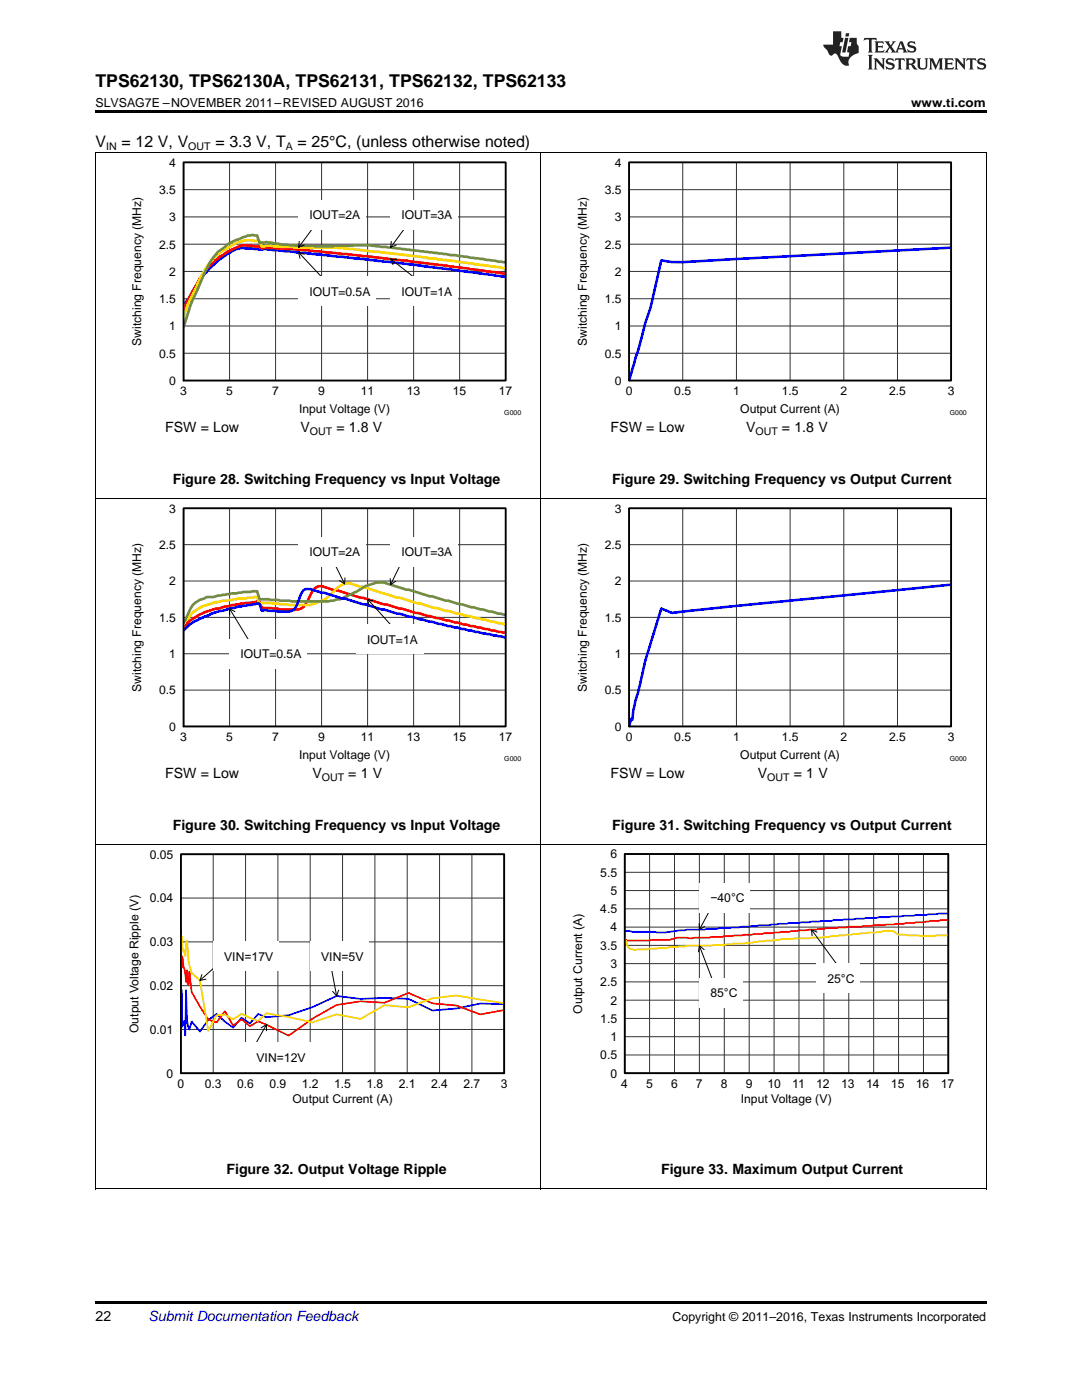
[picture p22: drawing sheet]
<svg xmlns="http://www.w3.org/2000/svg" width="216mm" height="279mm" viewBox="0 0 216 279" stroke-linecap="round" stroke-linejoin="round" font-family="sans-serif">
<defs><g id="words">
<text font-size="3.5" x="19" y="17.3">TPS62130, TPS62130A, TPS62131, TPS62132, TPS62133</text>
<g font-size="3.2">
<text x="19" y="29.3">V</text>
<text x="24.2" y="29.3">= 12 V, V</text>
<text x="43" y="29.3">= 3.3 V, T</text>
<text x="59.4" y="29.3">= 25°C, (unless otherwise noted)</text>
</g>
<g font-size="2.8">
<text x="32.9" y="86.2">FSW = Low</text>
<text x="60" y="86.2">V</text>
<text x="67.1" y="86.2">= 1.8 V</text>
<text x="121.8" y="86.2">FSW = Low</text>
<text x="148.9" y="86.2">V</text>
<text x="156" y="86.2">= 1.8 V</text>
<text x="34.5" y="96.6">Figure 28. Switching Frequency vs Input Voltage</text>
<text x="122.2" y="96.6">Figure 29. Switching Frequency vs Output Current</text>
<text x="32.9" y="155.3">FSW = Low</text>
<text x="62.3" y="155.3">V</text>
<text x="69.5" y="155.3">= 1 V</text>
<text x="121.8" y="155.3">FSW = Low</text>
<text x="151.2" y="155.3">V</text>
<text x="158.4" y="155.3">= 1 V</text>
<text x="34.5" y="165.6">Figure 30. Switching Frequency vs Input Voltage</text>
<text x="122.2" y="165.6">Figure 31. Switching Frequency vs Output Current</text>
<text x="45.2" y="234.3">Figure 32. Output Voltage Ripple</text>
<text x="131.9" y="234.3">Figure 33. Maximum Output Current</text>
<text x="19" y="263.6">22</text>
</g>
<text font-size="2.8" fill="#0000c8" x="29.6" y="263.6">Submit Documentation Feedback</text>
<g font-size="2.5">
<text x="19" y="21.4">SLVSAG7E –NOVEMBER 2011–REVISED AUGUST 2016</text>
<text x="181.8" y="21.4">www.ti.com</text>
<text x="134.2" y="263.6">Copyright © 2011–2016, Texas Instruments Incorporated</text>
</g>
<g font-size="2.4">
<text x="33.8" y="33.3">4</text>
<text x="122.7" y="33.3">4</text>
<text x="31.8" y="38.7">3.5</text>
<text x="120.7" y="38.7">3.5</text>
<text x="33.8" y="44.2">3</text>
<text x="61.8" y="43.8">IOUT=2A</text>
<text x="80.1" y="43.8">IOUT=3A</text>
<text x="122.7" y="44.2">3</text>
<text x="31.8" y="49.6">2.5</text>
<text x="120.7" y="49.6">2.5</text>
<text x="33.8" y="55">2</text>
<text x="61.8" y="59">IOUT=0.5A</text>
<text x="80.1" y="59">IOUT=1A</text>
<text x="122.7" y="55">2</text>
<text x="31.8" y="60.5">1.5</text>
<text x="33.8" y="65.9">1</text>
<text x="120.7" y="60.5">1.5</text>
<text x="122.7" y="65.9">1</text>
<text x="28.2" y="69" transform="rotate(-90 28.2 69)">Switching Frequency (MHz)</text>
<text x="31.8" y="71.4">0.5</text>
<text x="117.1" y="69" transform="rotate(-90 117.1 69)">Switching Frequency (MHz)</text>
<text x="120.7" y="71.4">0.5</text>
<text x="33.8" y="76.8">0</text>
<text x="122.7" y="76.8">0</text>
<text x="36" y="78.9">3</text>
<text x="45.1" y="78.9">5</text>
<text x="54.3" y="78.9">7</text>
<text x="59.7" y="82.4">Input Voltage (V)</text>
<text x="63.5" y="78.9">9</text>
<text x="72" y="78.9">11</text>
<text x="81.2" y="78.9">13</text>
<text x="90.4" y="78.9">15</text>
<text x="99.5" y="78.9">17</text>
<text x="124.9" y="78.9">0</text>
<text x="134.6" y="78.9">0.5</text>
<text x="146.3" y="78.9">1</text>
<text x="147.7" y="82.4">Output Current (A)</text>
<text x="156" y="78.9">1.5</text>
<text x="167.7" y="78.9">2</text>
<text x="177.4" y="78.9">2.5</text>
<text x="189.1" y="78.9">3</text>
<text x="33.8" y="102.3">3</text>
<text x="122.7" y="102.3">3</text>
<text x="31.8" y="109.6">2.5</text>
<text x="61.8" y="111">IOUT=2A</text>
<text x="80.1" y="111">IOUT=3A</text>
<text x="120.7" y="109.6">2.5</text>
<text x="33.8" y="116.8">2</text>
<text x="122.7" y="116.8">2</text>
<text x="31.8" y="124.1">1.5</text>
<text x="120.7" y="124.1">1.5</text>
<text x="33.8" y="131.3">1</text>
<text x="48" y="131.3">IOUT=0.5A</text>
<text x="73.2" y="128.4">IOUT=1A</text>
<text x="122.7" y="131.3">1</text>
<text x="28.2" y="138.1" transform="rotate(-90 28.2 138.1)">Switching Frequency (MHz)</text>
<text x="31.8" y="138.6">0.5</text>
<text x="117.1" y="138.1" transform="rotate(-90 117.1 138.1)">Switching Frequency (MHz)</text>
<text x="120.7" y="138.6">0.5</text>
<text x="33.8" y="145.8">0</text>
<text x="36" y="148">3</text>
<text x="45.1" y="148">5</text>
<text x="54.3" y="148">7</text>
<text x="63.5" y="148">9</text>
<text x="72" y="148">11</text>
<text x="81.2" y="148">13</text>
<text x="90.4" y="148">15</text>
<text x="99.5" y="148">17</text>
<text x="122.7" y="145.8">0</text>
<text x="124.9" y="148">0</text>
<text x="134.6" y="148">0.5</text>
<text x="146.3" y="148">1</text>
<text x="156" y="148">1.5</text>
<text x="167.7" y="148">2</text>
<text x="177.4" y="148">2.5</text>
<text x="189.1" y="148">3</text>
<text x="59.7" y="151.4">Input Voltage (V)</text>
<text x="147.7" y="151.4">Output Current (A)</text>
<text x="29.9" y="171.4">0.05</text>
<text x="121.8" y="171.3">6</text>
<text x="119.8" y="175">5.5</text>
<text x="121.8" y="178.6">5</text>
<text x="29.9" y="180.1">0.04</text>
<text x="119.8" y="182.2">4.5</text>
<text x="121.8" y="185.9">4</text>
<text x="141.7" y="180.1">−40°C</text>
<text x="29.9" y="188.8">0.03</text>
<text x="44.7" y="191.8">VIN=17V</text>
<text x="64.1" y="191.8">VIN=5V</text>
<text x="119.8" y="189.5">3.5</text>
<text x="29.9" y="197.6">0.02</text>
<text x="119.8" y="196.8">2.5</text>
<text x="121.8" y="193.2">3</text>
<text x="165.1" y="196.1">25°C</text>
<text x="116.2" y="202.3" transform="rotate(-90 116.2 202.3)">Output Current (A)</text>
<text x="121.8" y="200.5">2</text>
<text x="141.7" y="199">85°C</text>
<text x="27.6" y="206.2" transform="rotate(-90 27.6 206.2)">Output Voltage Ripple (V)</text>
<text x="29.9" y="206.3">0.01</text>
<text x="119.8" y="204.1">1.5</text>
<text x="121.8" y="207.8">1</text>
<text x="33.2" y="215.1">0</text>
<text x="51.2" y="211.9">VIN=12V</text>
<text x="119.8" y="211.4">0.5</text>
<text x="121.8" y="215.1">0</text>
<text x="35.4" y="217.2">0</text>
<text x="40.9" y="217.2">0.3</text>
<text x="47.3" y="217.2">0.6</text>
<text x="53.8" y="217.2">0.9</text>
<text x="58.4" y="220.2">Output Current (A)</text>
<text x="60.2" y="217.2">1.2</text>
<text x="66.7" y="217.2">1.5</text>
<text x="73.1" y="217.2">1.8</text>
<text x="79.6" y="217.2">2.1</text>
<text x="86" y="217.2">2.4</text>
<text x="92.5" y="217.2">2.7</text>
<text x="99.9" y="217.2">3</text>
<text x="124" y="217.2">4</text>
<text x="129" y="217.2">5</text>
<text x="133.9" y="217.2">6</text>
<text x="138.9" y="217.2">7</text>
<text x="143.8" y="217.2">8</text>
<text x="147.8" y="220.2">Input Voltage (V)</text>
<text x="148.8" y="217.2">9</text>
<text x="153.1" y="217.2">10</text>
<text x="158.1" y="217.2">11</text>
<text x="162.9" y="217.2">12</text>
<text x="167.8" y="217.2">13</text>
<text x="172.8" y="217.2">14</text>
<text x="177.8" y="217.2">15</text>
<text x="182.7" y="217.2">16</text>
<text x="187.7" y="217.2">17</text>
</g>
<g font-size="2.1">
<text x="21.2" y="29.9">IN</text>
<text x="37.6" y="29.9">OUT</text>
<text x="57" y="29.9">A</text>
<text x="61.8" y="86.8">OUT</text>
<text x="150.7" y="86.8">OUT</text>
<text x="64.2" y="155.8">OUT</text>
<text x="153.1" y="155.8">OUT</text>
</g>
<g font-size="1.4">
<text x="100.6" y="82.8">G000</text>
<text x="189.5" y="82.8">G000</text>
<text x="100.6" y="151.9">G000</text>
<text x="189.5" y="151.9">G000</text>
</g>
</g></defs>
<path d="M19 237.3h.2zM196.7 237.3h.1zM19 259.7h177.8v.5h-177.8z" fill="#000"/>
<path d="M19.1 168.6v68.7M107.9 168.6v68.7M196.8 168.6v68.7M65.1 188l2.1 10.8M67.6 197.6l-.4 1.2-.8-1M19 237.3h177.8" fill="none" stroke="#000" stroke-width=".2"/>
<path d="M36.1 170.5h64.5v43.7h-64.5z" fill="none" stroke="#000" stroke-width=".26"/>
<g fill="none" stroke="#333" stroke-width=".2">
<path d="M36.1 170.5h64.5v43.7h-64.5zM36.1 179.2h64.5M42.5 170.5v43.7M49 170.5v43.7M55.5 170.5v43.7M61.9 170.5v43.7M68.4 170.5v43.7M74.8 170.5v43.7M81.3 170.5v43.7M87.7 170.5v43.7M94.2 170.5v43.7M36.1 196.7h64.5"/>
<path d="M36.1 188h64.5M36.1 205.5h64.5"/>
</g>
<path d="M36.1 185.6v17.3l.1-5.4v7.5l.1-2.4v1.3l.3 .7 .2-.9 .2 2.9 .1-9 .2 5.9 .3 1.7 .2 .3 .4-1.6 1.7 2 1.7-2.4 1.6-1.1 1.7 1.5 1.6 1.2 1.7-2 1.7 1.2 1.6-1.9 1.7 .6 4.4-.4 4.8-1.6 4.8-2.2 4.7 .6 4.8-.2 4.8 .1 4.8 2.4 4.8-.4 4.7-1 4.8 .1" fill="none" stroke="#00f" stroke-width=".35"/>
<path d="M36.1 193.6v-2l.1 1.5 .1-2.3 .8 5.2 .2-2.4 .2 2.8h.1l.2-2.5 .4 4.1 3.4 5.5 1.6 .6 1.7-2.3 1.6 2.9 1.7-1.3 1.7 1.4 1.6-1 1.7 .7 4.4 2.2 4.8-3.4 4.8-2.7 4.7-.8 4.8 .3 4.8-1.9 4.8 2 4.8 .5 4.7 1.8 4.8-.9" fill="none" stroke="#f00" stroke-width=".35"/>
<path d="M36.1 193v-5.6v1.4l.1-1.9a7.1 7.1 0 0 0 .4 3.1l.2-.3 .2 1.1 .3-3.1 .3 4.2 .6 2.3 1.7 1.5 1.7 10 1.6-3.1 1.7-.1 1.6 .9 1.7-1.1 1.7 .9 1.6 .5 1.7-1.5 4.4 .8 4.8 1 4.8-1.6 4.7 .9 4.8-2.7 4.8 .4 4.8-1.8 4.8-.5 9.5 1.5" fill="none" stroke="#ffd600" stroke-width=".35"/>
<path d="M61.9 188h11.7v5.8h-11.7z" fill="#fff"/>
<path d="M52.1 205.1l1.1-.6v1.2M53.2 204.5l-2.1 3.6" fill="none" stroke="#000" stroke-width=".2"/>
<path d="M49 208.1h13.1v5.8h-13.1z" fill="#fff"/>
<path d="M40.3 194.5l-.4 1.2 1.2-.3M43.6 192.3l-3.7 3.4" fill="none" stroke="#000" stroke-width=".2"/>
<path d="M42.5 188h13.1v5.8h-13.1z" fill="#fff"/>
<path d="M36.1 170.5h64.5v43.7h-64.5z" fill="none" stroke="#000" stroke-width=".35"/>
<path d="M124.7 170.4h64.5v43.8h-64.5z" fill="none" stroke="#000" stroke-width=".26"/>
<g fill="none" stroke="#333" stroke-width=".2">
<path d="M124.7 170.4h64.5v43.8h-64.5zM124.7 177.7h64.5M124.7 174.1h64.5M129.6 170.4v43.8M134.6 170.4v43.8M139.6 170.4v43.8M144.5 170.4v43.8M149.5 170.4v43.8M154.5 170.4v43.8M159.4 170.4v43.8M164.4 170.4v43.8M169.4 170.4v43.8"/>
<path d="M174.3 170.4v43.8M179.3 170.4v43.8M184.3 170.4v43.8M124.7 199.6h64.5M124.7 196h64.5M124.7 192.3h64.5M124.7 188.7h64.5M124.7 185h64.5M124.7 181.4h64.5M124.7 210.5h64.5M124.7 206.9h64.5M124.7 203.3h64.5"/>
</g>
<path d="M189.2 182.3h-1.9l-2.5 .3-11.9 .6-2.5 .3h-2l-2.5 .3-6 .3-.5 .1-3.9 .2-2 .2h-2l-6 .6-4.5 .2-.4 .1h-3.5l-2.5 .3a9.4 9.4 0 0 1-4 .2h-4.5l-1.4-.2" fill="none" stroke="#00f" stroke-width=".35"/>
<path d="M189.2 183.6l-3.4 .2-1.5 .3h-1.5l-.5 .1h-1.5l-4.5 .4-2 .1-2.4 .2h-2.5l-2.5 .3h-2l-2 .3-3.5 .2-2 .3h-1.4l-2 .2-7.5 .5-2.5 .3-5.4 .1-.5 .2a8.1 8.1 0 0 0-4 .1l-.5 .2h-3.5l-.5 .1h-4.5l-.4-.3" fill="none" stroke="#f00" stroke-width=".35"/>
<path d="M189.2 186.5l-.4 .2h-1.5a10.1 10.1 0 0 1-4 0l-3-.2a1.79 1.79 0 0 1-2-.7h-2l-1.5 .3h-1.5l-9.4 1-7.9 .3-4.5 .5-1.5 .2-3.5 .2-2 .3-7.4 .1-6 .6-4 .2a1.78 1.78 0 0 1-2-.8l-.4-1.7" fill="none" stroke="#ffd600" stroke-width=".35"/>
<path d="M144.5 176.3l-4.9 9.2M139.5 184.3l.1 1.2 1-.6" fill="none" stroke="#000" stroke-width=".2"/>
<path d="M139.6 176.3h10.1v5.8h-10.1z" fill="#fff"/>
<path d="M161.9 185.5l5 6.8M163 186l-1.1-.5 .2 1.3" fill="none" stroke="#000" stroke-width=".2"/>
<path d="M162.9 192.3h8.7v5.8h-8.7z" fill="#fff"/>
<path d="M139.6 188.7l2.4 6.5M140.5 189.5l-.9-.8-.2 1.3" fill="none" stroke="#000" stroke-width=".2"/>
<path d="M139.6 195.2h8.7v5.9h-8.7z" fill="#fff"/>
<path d="M124.7 170.4h64.5v43.8h-64.5z" fill="none" stroke="#000" stroke-width=".35"/>
<path d="M19.1 99.6v69M107.9 99.6v69M196.8 99.6v69M73.3 119.6l4.6 5.1M74.5 120l-1.2-.4 .3 1.2M19 168.6h177.8" fill="none" stroke="#000" stroke-width=".2"/>
<path d="M36.6 101.4h64.3v43.6h-64.3z" fill="none" stroke="#000" stroke-width=".26"/>
<path d="M36.6 101.4h64.3v43.6h-64.3zM36.6 116h64.3M36.6 108.7h64.3M45.8 101.4v43.6M55 101.4v43.6M64.2 101.4v43.6M73.3 101.4v43.6M82.5 101.4v43.6M91.7 101.4v43.6M36.6 137.7h64.3M36.6 130.5h64.3M36.6 123.2h64.3" fill="none" stroke="#333" stroke-width=".2"/>
<path d="M36.6 125.2a10.6 10.6 0 0 1 6.9-3.7l2.8-.8 5.5-.7 .4 1.3h1.9l1.8 .3h2.3l.5 .2 .4-.2a1.86 1.86 0 0 0 1.9-1l.4-.7a4.7 4.7 0 0 1 1.9-2.8 4.6 4.6 0 0 1 2.7 .5l1.4 .2 4.6 1.5h.4l4.2 1.3h.4l8.3 2.3 6 1.3 1.3 .5 6.9 1.4 1.4 .2" fill="none" stroke="#f00" stroke-width=".52"/>
<path d="M36.6 124.5l.5-.6a8.1 8.1 0 0 1 5-3.4l2.3-.6h.9l2.3-.5h1.4l1.9-.2h.4l.5 1.3 .4-.2h1.9l3.6 .4h4.2l1.4-.4 .4-.3a4.8 4.8 0 0 0 2.8-1.9 3.6 3.6 0 0 1 3.6-1.6l16.6 4.8h.4l4.2 1.2h.4l3.2 .9 1.9 .2 4.1 1.1" fill="none" stroke="#ffd700" stroke-width=".52"/>
<path d="M100.9 122.8l-6.4-1.6h-.5l-4.6-1.3h-.4l-10.6-3.1a5.4 5.4 0 0 0-5.1 0l-.4 .2a17 17 0 0 1-7.4 3h-7.3l-.5-.1h-1.8l-2.3-.3h-1.8l-.5-1.6-5 .4-2.8 .5-.9 .3a4.9 4.9 0 0 0-5.1 3.3l-.9 1.9" fill="none" stroke="#6e8b3d" stroke-width=".52"/>
<path d="M36.6 125.8a8.2 8.2 0 0 1 3.7-2.4l1.8-.9 1.9-.6h.4l3.2-.9 3.7-.5h.5l.4 1.4 1-.1 2.2 .3h2.3a2.37 2.37 0 0 0 1.9-2.2l.4-1.3 .5-.8a2.33 2.33 0 0 1 2.3 0l5.5 1.6h.5l3.6 1.2h.5l3.2 1h.5l2.7 .9 2.8 .6 1.8 .5 2.3 .5 3.2 .9 6.9 1.4 3.7 .6 .9 .3" fill="none" stroke="#00f" stroke-width=".52"/>
<path d="M71.1 124.7h13.4v5.8h-13.4z" fill="#fff"/>
<path d="M64.2 107.2l4.6 9.3M68.8 115.3v1.2l-1.1-.6" fill="none" stroke="#000" stroke-width=".2"/>
<path d="M59.6 107.2h13.4v5.9h-13.4z" fill="#fff"/>
<path d="M77.9 115.5v1.2l1.1-.7M82.5 107.2l-4.6 9.5" fill="none" stroke="#000" stroke-width=".2"/>
<path d="M77.9 107.2h13.5v5.9h-13.5z" fill="#fff"/>
<path d="M45.8 121.5l4.6 7.5M46.9 122.1l-1.1-.6v1.2" fill="none" stroke="#000" stroke-width=".2"/>
<path d="M45.8 127.6h15.4v5.8h-15.4z" fill="#fff"/>
<path d="M36.6 101.4h64.3v43.6h-64.3zM125.5 101.4h64.3v43.6h-64.3z" fill="none" stroke="#000" stroke-width=".35"/>
<path d="M36.6 32.4h64.3v43.5h-64.3zM125.5 101.4h64.3v43.6h-64.3z" fill="none" stroke="#000" stroke-width=".26"/>
<g fill="none" stroke="#333" stroke-width=".2">
<path d="M36.6 32.4h64.3v43.5h-64.3zM36.6 37.9h64.3M45.8 32.4v43.5M55 32.4v43.5M64.2 32.4v43.5M73.3 32.4v43.5M82.5 32.4v43.5M91.7 32.4v43.5M36.6 59.6h64.3M36.6 54.2h64.3M36.6 48.7h64.3M36.6 43.3h64.3"/>
<path d="M36.6 70.5h64.3M36.6 65.1h64.3M125.5 101.4h64.3v43.6h-64.3zM125.5 116h64.3M125.5 108.7h64.3M136.2 101.4v43.6M146.9 101.4v43.6M157.7 101.4v43.6M168.4 101.4v43.6M179.1 101.4v43.6M125.5 137.7h64.3M125.5 130.5h64.3"/>
<path d="M125.5 123.2h64.3"/>
</g>
<path d="M100.9 55.3l-17-2.3-12.4-1.4-18.3-1.9-1.4 .1-1.4-.2h-1.4a3.9 3.9 0 0 0-3.2 .9 21.1 21.1 0 0 0-8.3 9.2l-.4 .6-.5 1.1M189.8 116.7l-42.9 4.2-12.8 1.4-2.1-.9-3.3 10.6-1.5 6.4a23.7 23.7 0 0 0-1 5.3l-.2-.2-.5 1.4" fill="none" stroke="#00f" stroke-width=".52"/>
<path d="M19.1 30.5v69.1M107.9 30.5v69.1M196.8 30.5v69.1M59.6 50.4l4.6 4.9M60.7 50.7l-1.1-.3 .3 1.2M19 99.5h177.8" fill="none" stroke="#000" stroke-width=".2"/>
<path d="M100.9 54.6l-11.9-1.6-15.7-1.9-14.6-1.4-5.5-.3-1 .2-.4-.4-2.3-.1a4.3 4.3 0 0 0-3.2 .7 16.5 16.5 0 0 0-7.8 8.3l-1.4 2.5-.5 1.2" fill="none" stroke="#f00" stroke-width=".52"/>
<path d="M100.9 53.5l-14.2-1.9h-1l-3.6-.6-13.8-1.5-9.6-.1-4.6-.3-1.9 .1-.4-1.1h-.9a7.1 7.1 0 0 0-5.6 1.4 12.2 12.2 0 0 0-5.5 6.3l-1.3 2.9a15.1 15.1 0 0 0-1.9 4.5" fill="none" stroke="#ffd700" stroke-width=".52"/>
<path d="M100.9 52.3l-10.1-1.4h-.9l-.9-.2-15.2-1.7-11 .2-3.7-.1-3.2-.4a10.5 10.5 0 0 0-3.7-.3l-.4 .1-.5-1.5-.9-.1a12.8 12.8 0 0 0-4.1 1.4l-.5 .2a12.8 12.8 0 0 0-4.1 4.3l-1.4 2.9a55.6 55.6 0 0 0-3.7 9.6" fill="none" stroke="#6e8b3d" stroke-width=".52"/>
<path d="M59.6 55.3h15.4v5.8h-15.4z" fill="#fff"/>
<path d="M77.9 51.7l4.6 3.6M79.2 51.8l-1.3-.1 .5 1.1" fill="none" stroke="#000" stroke-width=".2"/>
<path d="M77.9 55.3h13.5v5.8h-13.5z" fill="#fff"/>
<path d="M59.7 48.2l-.1 1.2 1.1-.5M66.5 40l-6.9 9.4" fill="none" stroke="#000" stroke-width=".2"/>
<path d="M59.6 40h13.4v5.8h-13.4z" fill="#fff"/>
<path d="M78.1 48.2l-.2 1.2 1.2-.5M84.8 40l-6.9 9.4" fill="none" stroke="#000" stroke-width=".2"/>
<path d="M77.9 40h13.5v5.8h-13.5z" fill="#fff"/>
<path d="M36.6 32.4h64.3v43.5h-64.3zM125.5 32.4h64.3v43.5h-64.3z" fill="none" stroke="#000" stroke-width=".35"/>
<path d="M125.5 32.4h64.3v43.5h-64.3z" fill="none" stroke="#000" stroke-width=".26"/>
<g fill="none" stroke="#333" stroke-width=".2">
<path d="M125.5 32.4h64.3v43.5h-64.3zM125.5 37.9h64.3M136.2 32.4v43.5M146.9 32.4v43.5M157.7 32.4v43.5M168.4 32.4v43.5M179.1 32.4v43.5M125.5 59.6h64.3M125.5 54.2h64.3M125.5 48.7h64.3M125.5 43.3h64.3M125.5 70.5h64.3"/>
<path d="M125.5 65.1h64.3"/>
</g>
<path d="M189.8 49.4l-53.6 2.9h-2.1l-2.1-.3-2.2 9.4-1.1 3.1-1 4.3-2.2 7.1" fill="none" stroke="#00f" stroke-width=".52"/>
<path d="M19 30.5h177.8" fill="none" stroke="#000" stroke-width=".2"/>
<path d="M19 22h177.8v.5h-177.8z" fill="#000"/>
<g fill="#231f20">
<path d="M172.5 7.6l-.1 .5 .4-.2h.6v.1v2.1l-.2 .4h.9l-.2-.4v-2.1l.1-.1h.5l.5 .2-.2-.5zM174.5 8.3l.2 .3v1.5l-.2 .4h1.8l.2-.6a1.04 1.04 0 0 1-1.3 .2v-.7h.6l.3 .2v-.6l-.3 .2h-.6v-.6l.8-.1 .4 .3-.2-.5zM176.5 8.3l.9 1.1-.9 1.1h.8l-.2-.2 .4-.7 .5 .7-.2 .2h1.5l-.2-.2 .2-.4h.9l.1 .4-.2 .2h1l-.3-.3-.7-1.9h-.5l-.9 2-.8-1 .9-1h-.8l.1 .3-.4 .5-.3-.6 .1-.2zM179.7 8.6l.4 1h-.7zM181.3 8.4a.63 .63 0 0 0-.2 .7 .63 .63 0 0 0 .6 .4l.6 .2 .1 .2a.75 .75 0 0 1-.7 .4 .75 .75 0 0 1-.6-.5l.1 .7 .1-.1a1.11 1.11 0 0 0 1.5-.6 1.13 1.13 0 0 0-1.2-.8l-.1-.4a1.04 1.04 0 0 1 1.2 .2l-.2-.5-.2 .1-.4-.2zM173.2 10.9l.2 .4v2.2l-.2 .4h1l-.3-.4v-2.2l.3-.4zM174.3 11.6l.3 .4v1.5l-.3 .4h.8l-.2-.4v-1.3l1.5 1.7v-1.9l.2-.4h-.7l.2 .4v.9l-1.1-1.3zM177 11.8a.62 .62 0 0 0-.2 .7 .62 .62 0 0 0 .6 .4l.6 .1 .1 .3a.76 .76 0 0 1-.7 .3 .76 .76 0 0 1-.7-.4l.2 .7 .1-.1a1.11 1.11 0 0 0 1.5-.6 1.13 1.13 0 0 0-1.2-.8l-.1-.4a1.04 1.04 0 0 1 1.2 .2l-.2-.6-.2 .1-.5-.1zM178.7 11.6l-.2 .6a.61 .61 0 0 1 .8-.3v1.6l-.2 .4h.9l-.2-.4v-1.6a.63 .63 0 0 1 .7 .3l-.1-.6zM180.6 11.6l.3 .4v1.5l-.3 .4h1l-.2-.2-.1-.8 .6 .2a.76 .76 0 0 0 1.2 .7l-1-1a.58 .58 0 0 0 .6-.5 .58 .58 0 0 0-.5-.6zM181.4 11.9h.1a.45 .45 0 0 1 .5 .1 .45 .45 0 0 1 .1 .5l-.8 .2zM182.9 11.6l.2 .2a2.17 2.17 0 0 0 .3 1.9 .99 .99 0 0 0 1.6-.6v-1.1l.2-.4h-.7l.2 .2a1.92 1.92 0 0 1-.2 1.8 .6 .6 0 0 1-.9-.5v-1.1l.2-.4zM185.4 11.6l.2 .4v1.5l-.2 .4h.7l-.2-.4v-1.4l.8 1.8 .8-1.8v1.4l-.2 .4h.9l-.2-.4v-1.5l.2-.4h-.8l-.6 1.5-.6-1.5zM188.4 11.6l.2 .4v1.5l-.2 .4h1.8l.1-.6a1.04 1.04 0 0 1-1.2 .1v-.6h.5l.4 .2v-.6l-.4 .2h-.5v-.7h.8l.3 .3-.1-.6zM190.5 11.6l.2 .4v1.5l-.2 .4h.7l-.2-.4v-1.3l1.5 1.7v-1.9l.2-.4h-.7l.2 .4v.9l-1.1-1.3zM192.9 11.6l-.1 .6a.61 .61 0 0 1 .7-.3l.1 1.6-.3 .4h1l-.3-.4 .1-1.6a.63 .63 0 0 1 .7 .3l-.1-.6zM195.2 11.8a.62 .62 0 0 0-.2 .7 .62 .62 0 0 0 .6 .4l.6 .1 .1 .3a.76 .76 0 0 1-.7 .3 .76 .76 0 0 1-.6-.4l.1 .7 .1-.1a1.11 1.11 0 0 0 1.6-.6 1.13 1.13 0 0 0-1.3-.8l-.1-.4a1.04 1.04 0 0 1 1.2 .2l-.1-.6-.2 .1-.5-.1z"/>
<path d="M166.2 6.3v2.6h-1.9v.4l.8 .9a.91 .91 0 0 0 1 .8 .56 .56 0 0 1 .5-.3 .56 .56 0 0 1 .5 .3l.4 .8a1.53 1.53 0 0 0 1.9 1.2 1.54 1.54 0 0 1 1-2.1l.9-.3v-1.4a1.52 1.52 0 0 1-.4-1.6h-1.3l-.2 .8h.5l-.2 .8h-.5l-.1 1v.2l.4 .1-.2 .8a1.93 1.93 0 0 1-1.6-.3l.3-1.8h-.5l.2-.8h.4l.2-.8h-.4v-1.3zM168.6 7.6l-.6 2.9h.7l.6-2.9zM168.8 6.6l-.1 .7h.6l.2-.7z"/>
</g>
<use href="#words"/>
</svg>
